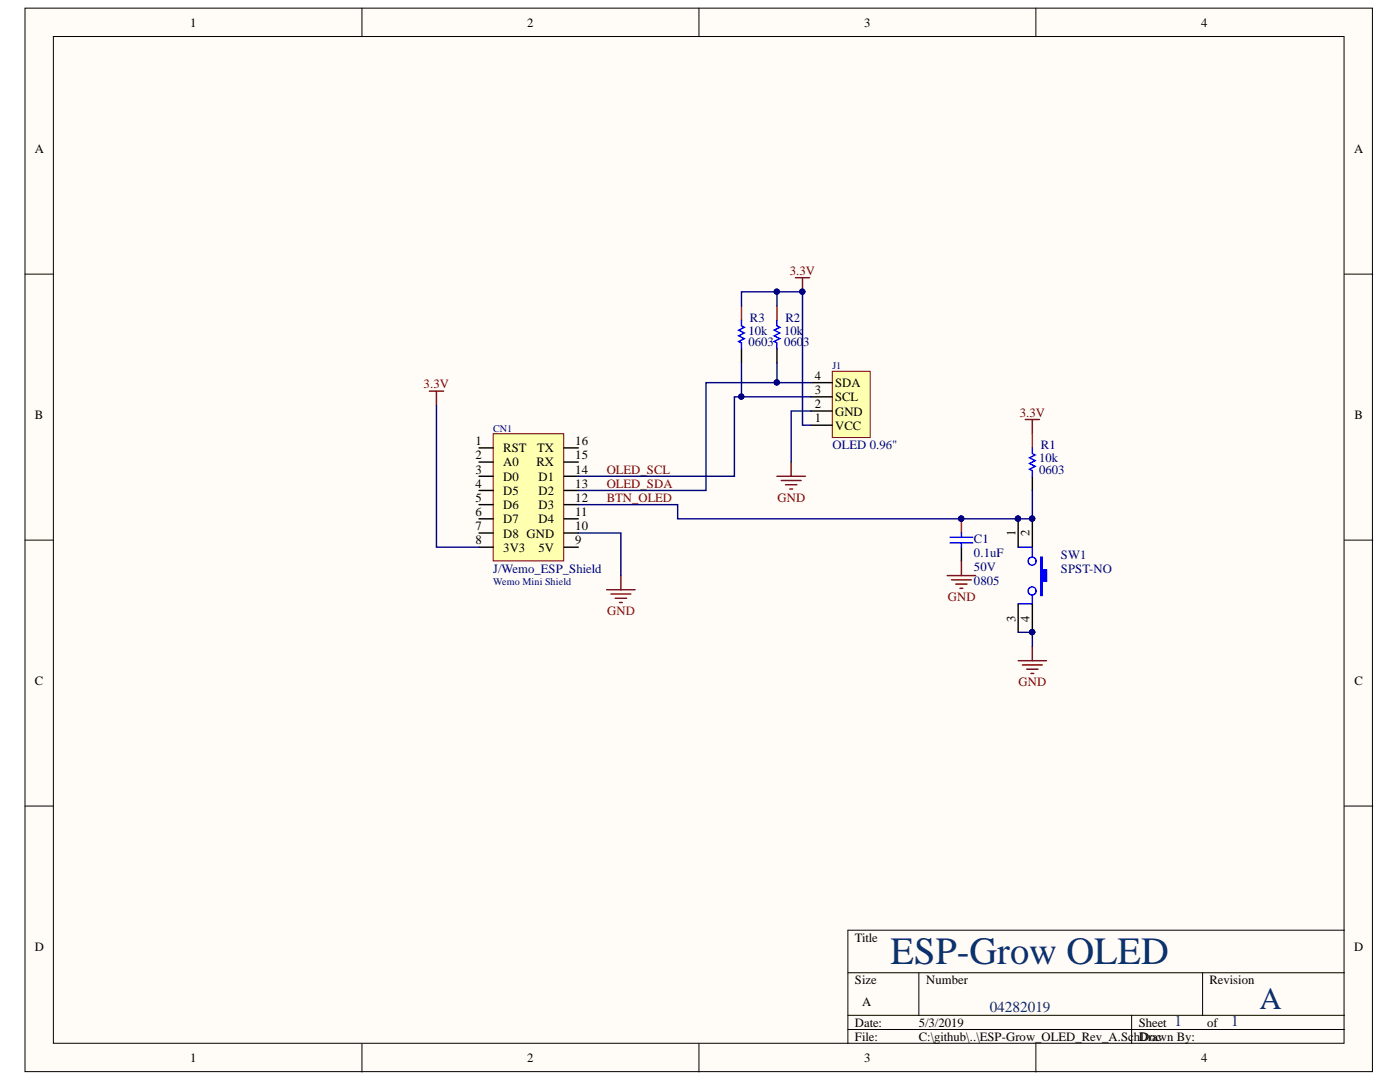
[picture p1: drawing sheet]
<svg xmlns="http://www.w3.org/2000/svg" width="279mm" height="216mm" viewBox="0 0 279 216" stroke-linecap="round" stroke-linejoin="round" font-family="sans-serif">
<defs><g id="words">
<text font-size="7.7" fill="#073763" x="177.7" y="192.4">ESP-Grow OLED</text>
<text font-size="6.2" fill="#073763" x="251.4" y="201.2">A</text>
<g font-size="3" fill="#073763">
<text x="197.5" y="201.9">04282019</text>
<text x="234.4" y="204.8">1</text>
<text x="245.7" y="204.8">1</text>
</g>
<g font-size="2.5">
<text x="38" y="5.3">1</text>
<text x="105.2" y="5.3">2</text>
<text x="172.5" y="5.3">3</text>
<text x="239.7" y="5.3">4</text>
<text x="6.9" y="30.4">A</text>
<text x="270.2" y="30.4">A</text>
<text x="162.6" y="75.8">4</text>
<text x="166.6" y="77.3">SDA</text>
<text x="6.9" y="83.5">B</text>
<text x="162.6" y="81.5">2</text>
<text x="162.6" y="78.6">3</text>
<text x="166.6" y="82.9">GND</text>
<text x="166.6" y="80">SCL</text>
<text x="270.3" y="83.5">B</text>
<text x="94.9" y="88.8">1</text>
<text x="114.8" y="88.8">16</text>
<text x="162.6" y="84.3">1</text>
<text x="166.6" y="85.7">VCC</text>
<text x="94.9" y="91.6">2</text>
<text x="94.9" y="94.5">3</text>
<text x="100.4" y="90.3">RST</text>
<text x="100.4" y="93.1">A0</text>
<text x="100.4" y="95.9">D0</text>
<text x="107" y="93.1">RX</text>
<text x="107.2" y="90.3">TX</text>
<text x="107.5" y="95.9">D1</text>
<text x="114.8" y="94.5">14</text>
<text x="114.8" y="91.6">15</text>
<text x="94.9" y="97.3">4</text>
<text x="94.9" y="100.2">5</text>
<text x="100.4" y="98.7">D5</text>
<text x="100.4" y="101.6">D6</text>
<text x="107.5" y="101.6">D3</text>
<text x="107.5" y="98.7">D2</text>
<text x="114.8" y="100.2">12</text>
<text x="114.8" y="97.3">13</text>
<text x="94.9" y="102.9">6</text>
<text x="94.9" y="105.8">7</text>
<text x="100.4" y="104.4">D7</text>
<text x="100.4" y="107.3">D8 GND</text>
<text x="107.5" y="104.4">D4</text>
<text x="114.8" y="105.8">10</text>
<text x="114.8" y="102.9">11</text>
<text x="202.7" y="106.9" transform="rotate(-90 202.7 106.9)">1</text>
<text x="205.5" y="106.9" transform="rotate(-90 205.5 106.9)">2</text>
<text x="94.9" y="108.6">8</text>
<text x="100.4" y="110">3V3</text>
<text x="107.5" y="110">5V</text>
<text x="114.8" y="108.6">9</text>
<text x="202.7" y="124.1" transform="rotate(-90 202.7 124.1)">3</text>
<text x="205.5" y="124.1" transform="rotate(-90 205.5 124.1)">4</text>
<text x="6.9" y="136.6">C</text>
<text x="270.3" y="136.6">C</text>
<text x="6.9" y="189.7">D</text>
<text x="170.6" y="187.9">Title</text>
<text x="270.2" y="189.7">D</text>
<text x="170.6" y="196.4">Size</text>
<text x="184.8" y="196.4">Number</text>
<text x="241.4" y="196.4">Revision</text>
<text x="172.1" y="200.6">A</text>
<text x="170.6" y="204.9">Date:</text>
<text x="170.6" y="207.7">File:</text>
<text x="183.4" y="204.9">5/3/2019</text>
<text x="183.4" y="207.7">C:\github\..\ESP-Grow_OLED_Rev_A.Sc</text>
<text x="226.3" y="207.7">hDoc</text>
<text x="227.3" y="204.9">Sheet</text>
<text x="227.3" y="207.7">Drawn By:</text>
<text x="240.9" y="204.9">of</text>
<text x="38" y="212">1</text>
<text x="105.2" y="212">2</text>
<text x="172.5" y="212">3</text>
<text x="239.7" y="212">4</text>
</g>
<g font-size="2.5" fill="#800000">
<text x="157.6" y="54.9">3.3V</text>
<text x="84.6" y="77.5">3.3V</text>
<text x="203.5" y="83.2">3.3V</text>
<text x="121.1" y="94.5">OLED_SCL</text>
<text x="121.1" y="97.3">OLED_SDA</text>
<text x="121.1" y="100.2">BTN_OLED</text>
<text x="155.2" y="100.2">GND</text>
<text x="189.1" y="119.9">GND</text>
<text x="121.2" y="122.8">GND</text>
<text x="203.3" y="136.9">GND</text>
</g>
<g font-size="2.5" fill="#000080">
<text x="149.7" y="64.2">R3</text>
<text x="156.8" y="64.2">R2</text>
<text x="149.4" y="69">0603</text>
<text x="149.4" y="66.8">10k</text>
<text x="156.5" y="69">0603</text>
<text x="156.5" y="66.8">10k</text>
<text x="166.1" y="89.7">OLED 0.96&quot;</text>
<text x="207.7" y="89.7">R1</text>
<text x="207.4" y="94.5">0603</text>
<text x="207.4" y="92.2">10k</text>
<text x="194.4" y="108.4">C1</text>
<text x="194.4" y="111.1">0.1uF</text>
<text x="211.7" y="111.5">SW1</text>
<text x="98.4" y="114.3">J/Wemo_ESP_Shield</text>
<text x="194.4" y="114">50V</text>
<text x="194.4" y="116.8">0805</text>
<text x="211.7" y="114.3">SPST-NO</text>
</g>
<g font-size="2" fill="#000080">
<text x="166.1" y="73.6">J1</text>
<text x="98.4" y="86.1">CN1</text>
<text x="98.4" y="116.6">Wemo Mini Shield</text>
</g>
</g></defs>
<g fill="#fffcf8" stroke="#000" stroke-width=".2">
<path d="M5 1.6h268.9v212.2h-268.9z"/>
<path d="M10.7 7.3h257.5v200.9h-257.5z"/>
</g>
<g fill="none" stroke="#000" stroke-width=".2">
<path d="M72.2 1.6v5.7M139.5 1.6v5.7M206.7 1.6v5.7M5 54.7h5.7M268.3 54.7h5.7M5 107.8h5.7M268.3 107.8h5.7M5 160.8h5.7M268.3 160.8h5.7M169.2 194.1h99.1M183.4 194.1v8.5M240 194.1v8.5"/>
<path d="M268.3 185.6h-99.1v22.7M72.2 208.3v5.6M139.5 208.3v5.6M169.2 202.6h99.1M169.2 205.4h99.1M206.7 208.3v5.6M225.8 202.6v5.7"/>
</g>
<path d="M98.4 86.5h14.1v25.4h-14.1z" fill="#ffffb0" stroke="#800000" stroke-width=".2"/>
<g fill="none" stroke="#000" stroke-width=".28">
<path d="M95.6 89.4h2.8M95.6 92.2h2.8M95.6 95h2.8M95.6 97.9h2.8M112.6 89.4h2.8M112.6 92.2h2.8M112.6 95h2.8M112.6 97.9h2.8M95.6 100.7h2.8M95.6 103.5h2.8M95.6 106.4h2.8M95.6 109.2h2.8"/>
<path d="M112.6 100.7h2.8M112.6 103.5h2.8M112.6 106.4h2.8M112.6 109.2h2.8"/>
</g>
<path d="M166.1 74.1h7.6v13.2h-7.6z" fill="#ffffb0" stroke="#800000" stroke-width=".2"/>
<path d="M155.1 69.6v2.8M161.9 79.2h4.2M161.9 76.4h4.2M161.9 84.8h4.2M161.9 82h4.2M203.2 103.5v5.7M206 103.5v5.7M203.2 120.5v5.7M206 120.5v5.7" fill="none" stroke="#000" stroke-width=".28"/>
<path d="M158.7 55.4h2.9M160.2 55.4v2.8" fill="none" stroke="#800000" stroke-width=".28"/>
<g fill="#000080" stroke="#000080" stroke-width=".2">
<circle cx="160.1" cy="58.2" r=".52"/>
<circle cx="203.2" cy="103.5" r=".52"/>
<circle cx="206" cy="126.1" r=".52"/>
<circle cx="206" cy="103.5" r=".52"/>
</g>
<path d="M155.1 61.1v2.8" fill="none" stroke="#bf0000" stroke-width=".28"/>
<g fill="none" stroke="#00f" stroke-width=".28">
<path d="M155.1 63.9v1.1l.5 .3-1.1 .6 1.1 .5-1.1 .6 1.1 .6-1.1 .5 .6 .3v1.2M203.2 109.2h2.8v2M206 118.8v1.7h-2.8"/>
<circle cx="206" cy="117.9" r=".81"/>
<circle cx="206" cy="112" r=".81"/>
</g>
<path d="M207.7 111.2h.3v2.5h.9v2.3h-.9v2.8h-.3z" fill-rule="evenodd" fill="#00f"/>
<path d="M148 63.9v1.1l.5 .3-1.1 .6 1.1 .5-1.1 .6 1.1 .6-1.1 .5 .6 .3v1.2M206 89.4v1.1l.6 .3-1.1 .6 1.1 .5-1.1 .6 1.1 .6-1.1 .5 .5 .3v1.1M189.6 108.3h4.5M189.6 107.2h4.5M191.9 106.4v.8M191.9 108.3v.9M207.7 111.2h.3v2.5h.9v2.3h-.9v2.8h-.3z" fill="none" stroke="#00f" stroke-width=".28"/>
<g fill="#000080" stroke="#000080" stroke-width=".2">
<circle cx="203.2" cy="103.5" r=".52"/>
<circle cx="206" cy="126.1" r=".52"/>
<circle cx="206" cy="103.5" r=".52"/>
<circle cx="191.8" cy="103.5" r=".52"/>
<circle cx="147.9" cy="79.1" r=".52"/>
<circle cx="155" cy="76.3" r=".52"/>
<circle cx="155" cy="58.2" r=".52"/>
<circle cx="160.1" cy="58.2" r=".52"/>
</g>
<path d="M148 61.1v2.8M206 86.5v2.9M191.9 103.5v2.9" fill="none" stroke="#bf0000" stroke-width=".28"/>
<path d="M148 69.6v2.8M206 95v2.9M191.9 109.2v2.8" fill="none" stroke="#000" stroke-width=".28"/>
<g fill="none" stroke="#800000" stroke-width=".28">
<path d="M85.7 78.1h2.8M87.1 78.1v2.8M155.1 95h5.6M155.9 95.9h4M156.8 96.7h2.2M157.6 97.6h.6M157.9 92.2v2.8M204.6 83.7h2.8M206 83.7v2.8M121.1 117.7h5.6M121.9 118.5h4M122.8 119.4h2.2"/>
<path d="M123.9 114.8v2.9M189 114.8h5.7M189.9 115.7h4M190.7 116.5h2.3M191.6 117.4h.6M191.9 112v2.8M123.6 120.2h.6M203.2 131.8h5.7M204 132.7h4M204.9 133.5h2.3M205.7 134.4h.6M206 129v2.8"/>
</g>
<path d="M155.1 58.2v2.9M148 61.1v-2.9h12.2v26.6h1.7M148 72.4v6.8M155.1 72.4v4M161.9 79.2h-15.3v15.8h-31.2M161.9 76.4h-21v21.5h-25.5M87.1 80.9v28.3h8.5M161.9 82h-4v10.2M206 97.9v5.6h-70.8v-2.8h-19.8M115.4 106.4h8.5v8.4M203.2 126.2h2.8v2.8" fill="none" stroke="#000080" stroke-width=".28"/>
<use href="#words"/>
</svg>
